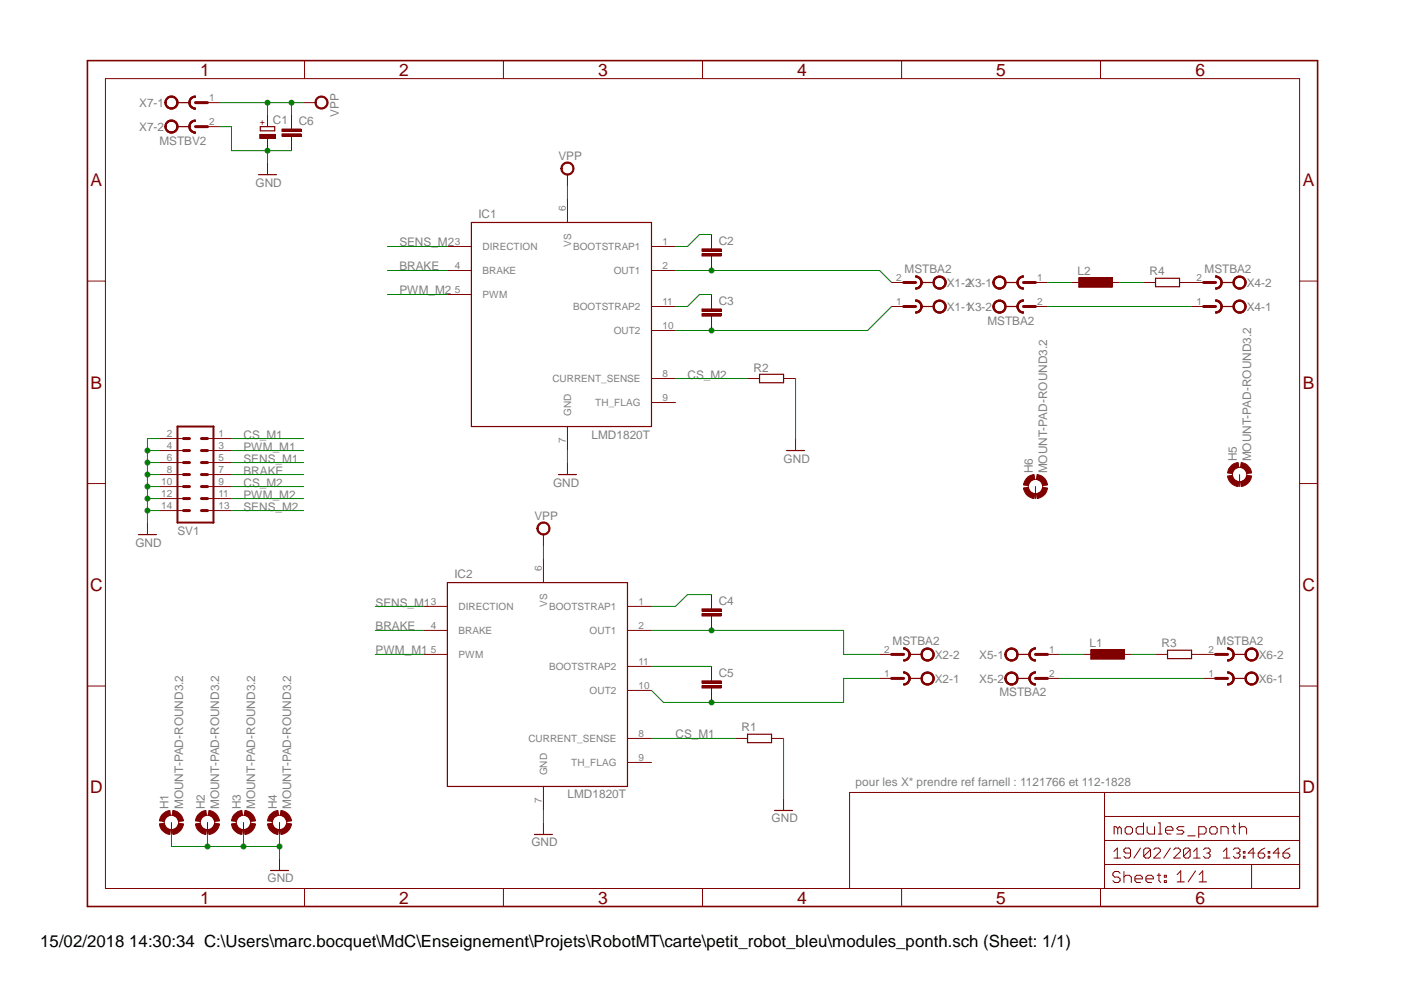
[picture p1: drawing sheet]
<svg xmlns="http://www.w3.org/2000/svg" width="297mm" height="210mm" viewBox="0 0 297 210" stroke-linecap="round" stroke-linejoin="round" font-family="sans-serif">
<defs><g id="words">
<g font-size="3.7" fill="#800000">
<text x="42.3" y="16">1</text>
<text x="84.5" y="16">2</text>
<text x="126.6" y="16">3</text>
<text x="168.7" y="16">4</text>
<text x="210.8" y="16">5</text>
<text x="252.9" y="16">6</text>
<text x="19.2" y="39.4">A</text>
<text x="275.6" y="39.4">A</text>
<text x="19.2" y="82.2">B</text>
<text x="275.6" y="82.2">B</text>
<text x="19.1" y="125.1">C</text>
<text x="275.5" y="125.1">C</text>
<text x="19.1" y="167.9">D</text>
<text x="275.5" y="167.9">D</text>
<text x="42.3" y="191.2">1</text>
<text x="84.5" y="191.2">2</text>
<text x="126.6" y="191.2">3</text>
<text x="168.7" y="191.2">4</text>
<text x="210.8" y="191.2">5</text>
<text x="252.9" y="191.2">6</text>
</g>
<text font-size="3.6" x="8.5" y="200.4">15/02/2018 14:30:34 C:\Users\marc.bocquet\MdC\Enseignement\Projets\RobotMT\carte\petit_robot_bleu\modules_ponth.sch (Sheet: 1/1)</text>
<g font-size="2.5" fill="#808080">
<text x="29.5" y="22.6">X7-1</text>
<text x="29.5" y="27.7">X7-2</text>
<text x="57.7" y="26.3">C1</text>
<text x="63.2" y="26.4">C6</text>
<text x="71.7" y="24.8" transform="rotate(-90 71.7 24.8)">VPP</text>
<text x="33.7" y="30.6">MSTBV2</text>
<text x="118.1" y="33.8">VPP</text>
<text x="54.1" y="39.5">GND</text>
<text x="101.3" y="46.1">IC1</text>
<text x="84.5" y="52.2">SENS_M2</text>
<text x="152.1" y="51.8">C2</text>
<text x="84.5" y="57.2">BRAKE</text>
<text x="191.4" y="57.7">MSTBA2</text>
<text x="228" y="58.3">L2</text>
<text x="243.2" y="58.3">R4</text>
<text x="254.8" y="57.7">MSTBA2</text>
<text x="84.5" y="62.3">PWM_M2</text>
<text x="152.1" y="64.5">C3</text>
<text x="200.3" y="60.7">X1-2X3-1</text>
<text x="200.3" y="65.7">X1-1X3-2</text>
<text x="263.8" y="65.7">X4-1</text>
<text x="263.8" y="60.7">X4-2</text>
<text x="208.9" y="68.7">MSTBA2</text>
<text x="145.5" y="80.1">CS_M2</text>
<text x="159.4" y="78.6">R2</text>
<text x="51.5" y="92.8">CS_M1</text>
<text x="51.5" y="95.3">PWM_M1</text>
<text x="125.1" y="92.8">LMD1820T</text>
<text x="51.5" y="100.4">BRAKE</text>
<text x="51.5" y="97.9">SENS_M1</text>
<text x="165.8" y="97.9">GND</text>
<text x="218.5" y="100.2" transform="rotate(-90 218.5 100.2)">H6</text>
<text x="221.6" y="100.2" transform="rotate(-90 221.6 100.2)">MOUNT-PAD-ROUND3.2</text>
<text x="261.7" y="97.6" transform="rotate(-90 261.7 97.6)">H5</text>
<text x="264.7" y="97.6" transform="rotate(-90 264.7 97.6)">MOUNT-PAD-ROUND3.2</text>
<text x="51.5" y="103">CS_M2</text>
<text x="51.5" y="105.5">PWM_M2</text>
<text x="117" y="103">GND</text>
<text x="37.5" y="113.1">SV1</text>
<text x="51.5" y="108">SENS_M2</text>
<text x="113.1" y="109.9">VPP</text>
<text x="28.7" y="115.7">GND</text>
<text x="96.2" y="122.3">IC2</text>
<text x="79.5" y="128.4">SENS_M1</text>
<text x="152.1" y="128">C4</text>
<text x="79.5" y="133.4">BRAKE</text>
<text x="188.8" y="136.4">MSTBA2</text>
<text x="230.5" y="137">L1</text>
<text x="245.7" y="137">R3</text>
<text x="257.4" y="136.4">MSTBA2</text>
<text x="79.5" y="138.5">PWM_M1</text>
<text x="152.1" y="143.2">C5</text>
<text x="197.8" y="139.4">X2-2</text>
<text x="207.2" y="139.4">X5-1</text>
<text x="266.3" y="139.4">X6-2</text>
<text x="197.8" y="144.4">X2-1</text>
<text x="207.2" y="144.4">X5-2</text>
<text x="211.5" y="147.4">MSTBA2</text>
<text x="266.3" y="144.4">X6-1</text>
<text x="156.9" y="154.8">R1</text>
<text x="142.9" y="156.3">CS_M1</text>
<text x="181" y="166.4">pour les X* prendre ref farnell : 1121766 et 112-1828</text>
<text x="35.7" y="171.2" transform="rotate(-90 35.7 171.2)">H1</text>
<text x="38.7" y="171.2" transform="rotate(-90 38.7 171.2)">MOUNT-PAD-ROUND3.2</text>
<text x="43.3" y="171.2" transform="rotate(-90 43.3 171.2)">H2</text>
<text x="46.4" y="171.2" transform="rotate(-90 46.4 171.2)">MOUNT-PAD-ROUND3.2</text>
<text x="50.9" y="171.2" transform="rotate(-90 50.9 171.2)">H3</text>
<text x="54" y="171.2" transform="rotate(-90 54 171.2)">MOUNT-PAD-ROUND3.2</text>
<text x="58.5" y="171.2" transform="rotate(-90 58.5 171.2)">H4</text>
<text x="61.6" y="171.2" transform="rotate(-90 61.6 171.2)">MOUNT-PAD-ROUND3.2</text>
<text x="120.1" y="169">LMD1820T</text>
<text x="112.4" y="179.1">GND</text>
<text x="163.2" y="174">GND</text>
<text x="56.6" y="186.7">GND</text>
</g>
<g font-size="2.1" fill="#808080">
<text x="44.2" y="21.3">1</text>
<text x="44.2" y="26.4">2</text>
<text x="119.7" y="44.7" transform="rotate(-90 119.7 44.7)">6</text>
<text x="96.2" y="51.8">3</text>
<text x="102.1" y="52.9">DIRECTION</text>
<text x="120.8" y="52.2" transform="rotate(-90 120.8 52.2)">VS</text>
<text x="121.3" y="52.9">BOOTSTRAP1</text>
<text x="140.2" y="51.8">1</text>
<text x="96.2" y="56.9">4</text>
<text x="102.1" y="58">BRAKE</text>
<text x="129.8" y="58">OUT1</text>
<text x="140.2" y="56.9">2</text>
<text x="189.6" y="59.4">2</text>
<text x="219.5" y="59.4">1</text>
<text x="253.1" y="59.4">2</text>
<text x="96.2" y="62">5</text>
<text x="102.1" y="63.1">PWM</text>
<text x="121.3" y="65.6">BOOTSTRAP2</text>
<text x="140.2" y="64.5">11</text>
<text x="189.6" y="64.5">1</text>
<text x="219.5" y="64.5">2</text>
<text x="253.1" y="64.5">1</text>
<text x="129.8" y="70.7">OUT2</text>
<text x="140.2" y="69.6">10</text>
<text x="116.9" y="80.9">CURRENT_SENSE</text>
<text x="140.2" y="79.8">8</text>
<text x="120.8" y="87.9" transform="rotate(-90 120.8 87.9)">GND</text>
<text x="125.9" y="85.9">TH_FLAG</text>
<text x="140.2" y="84.8">9</text>
<text x="35.3" y="92.5">2</text>
<text x="35.3" y="95">4</text>
<text x="46.2" y="92.5">1</text>
<text x="46.2" y="95">3</text>
<text x="119.7" y="93.8" transform="rotate(-90 119.7 93.8)">7</text>
<text x="35.3" y="97.5">6</text>
<text x="35.3" y="100">8</text>
<text x="46.2" y="97.5">5</text>
<text x="46.2" y="100">7</text>
<text x="34.1" y="105.1">12</text>
<text x="34.1" y="107.7">14</text>
<text x="34.1" y="102.6">10</text>
<text x="46.2" y="102.6">9</text>
<text x="46.2" y="105.1">11</text>
<text x="46.2" y="107.7">13</text>
<text x="114.6" y="120.9" transform="rotate(-90 114.6 120.9)">6</text>
<text x="91.1" y="128">3</text>
<text x="97" y="129.1">DIRECTION</text>
<text x="115.7" y="128.4" transform="rotate(-90 115.7 128.4)">VS</text>
<text x="116.2" y="129.1">BOOTSTRAP1</text>
<text x="135.1" y="128">1</text>
<text x="91.1" y="133.1">4</text>
<text x="97" y="134.2">BRAKE</text>
<text x="124.8" y="134.2">OUT1</text>
<text x="135.1" y="133.1">2</text>
<text x="91.1" y="138.1">5</text>
<text x="97" y="139.2">PWM</text>
<text x="116.2" y="141.8">BOOTSTRAP2</text>
<text x="135.1" y="140.7">11</text>
<text x="187.1" y="143.2">1</text>
<text x="187.1" y="138.1">2</text>
<text x="222" y="138.1">1</text>
<text x="222" y="143.2">2</text>
<text x="255.6" y="143.2">1</text>
<text x="255.6" y="138.1">2</text>
<text x="124.8" y="146.9">OUT2</text>
<text x="135.1" y="145.8">10</text>
<text x="135.1" y="155.9">8</text>
<text x="111.8" y="157">CURRENT_SENSE</text>
<text x="135.1" y="161">9</text>
<text x="115.7" y="164.1" transform="rotate(-90 115.7 164.1)">GND</text>
<text x="120.9" y="162.1">TH_FLAG</text>
<text x="114.6" y="169.9" transform="rotate(-90 114.6 169.9)">7</text>
</g>
<text font-size="1.8" fill="#800000" x="56" y="26.4" transform="rotate(-90 56 26.4)">+</text>
</g></defs>
<g fill="none" stroke="#800000" stroke-width=".21">
<path d="M22.3 16.6h252.7v171.4h-252.7zM64.4 12.8v3.8M106.5 12.8v3.8M148.6 12.8v3.8M190.8 12.8v3.8M232.8 12.8v3.8M18.5 59.5h3.8M275 59.5h3.8M120.1 97.9v2.5M168.3 92.8v2.5M18.5 102.3h3.8M31.2 110.6v2.5"/>
<path d="M275 102.3h3.8M18.5 145.2h3.8M275 145.2h3.8M115 174v2.6M165.8 169v2.5M233.7 167.7v20.3M233.7 177.8h41.3M233.7 172.8h41.3M236.5 175.3l-.4-.4h-.4v1.6M236.5 175.3v1.2M236.5 175.3l.4-.4 .3 .4v1.2M238.4 174.9h.8l.4 .4v.8l-.4 .4h-.8l-.4-.4v-.8z"/>
<path d="M241.3 179.5l-1.4 2.1M241.9 174.1v2.4h-1.2l-.3-.4v-.8l.3-.4h1.2M242.7 174.9v1.2l.4 .4h1.2v-1.6M243.4 179.8v1.4l-.4 .4h-.6l-.4-.4M243.4 179.8l-.4-.3h-.6l-.4 .3v1.4M243.4 179.8l-1.4 1.4M244.1 179.8l.3-.3h.7l.4 .3v.4l-1.4 1.4h1.4M245.1 176.5h.7M245.1 174.1h.3v2.4M246.6 175.7h1.6v-.4l-.4-.4h-.8l-.4 .4v.8l.4 .4h.8M247.6 179.5l-1.4 2.1M248.3 179.8l.4-.3h.6l.4 .3v.4l-1.4 1.4h1.4"/>
<path d="M250.5 174.9h-1.2l-.3 .4 .3 .4h.8l.4 .4-.4 .4h-1.1M251.3 176.9h1.6M251.8 179.8v1.4l-.3 .4h-.7l-.4-.4M251.8 179.8l-.3-.3h-.7l-.4 .3v1.4M251.8 179.8l-1.4 1.4M253.6 176.5h1.2l.4-.4v-.8l-.4-.4h-1.2v2.3M254.6 179.8l.4-.3h.7l.3 .3v.4l-.3 .3M256.3 174.9h.8l.4 .4v.8l-.4 .4h-.8l-.4-.4v-.8zM258.3 176.5v-1.6h1.2l.3 .4v1.2M260.6 174.9h.8M260.9 179.8l.4-.3h.7l.3 .3v.4l-.3 .3M261 174.5v1.6l.4 .4"/>
<path d="M262.2 175.3l.4-.4h.8l.3 .4v1.2M262.2 174.1v2.4M267.6 179.5l-.7 .3-.7 .7M272.9 179.5l-.7 .3-.8 .7M275 167.7h-95.3v20.3M59.1 181.7v2.5M64.4 188v3.8M106.5 188v3.8M148.6 188v3.8M190.8 188v3.8M232.8 188v3.8M233.7 182.9h41.3"/>
<path d="M235.7 180.2l.7-.7v2.1M235.7 181.6h1.4M237 184.8l-.4-.4h-.8l-.3 .4v.4l.3 .4h.8l.4 .4v.4l-.4 .3h-.8l-.3-.3M237.8 184.4v2.3M237.8 185.6l.4-.4h.7l.4 .4v1.1M239.2 180.5h-1.1l-.3-.3v-.4l.3-.3h.7l.4 .3v1.4l-.4 .4h-.7l-.3-.4M240.1 186h1.6v-.4l-.4-.4h-.8l-.4 .4v.8l.4 .3h.8M242.4 186h1.6v-.4l-.4-.4h-.7l-.5 .4v.8l.5 .3h.7M244.8 185.2h.8M245.2 184.8v1.6l.4 .3M246.3 185.2h.5v.4h-.5zM246.3 186.4h.5v.3h-.5z"/>
<path d="M249 185.1l.8-.8v2.3M249 186.6h1.6M252.5 181.6h1.4M252.5 180.2l.7-.7v2.1M252.9 184.3l-1.5 2.3M253.7 186.6h1.6M253.7 185.1l.8-.8v2.3M255.3 180.5h.4M255.7 180.5l.3 .3v.4l-.3 .4h-.7l-.4-.4M258.8 181.6h1.4M258.8 180.2l.7-.7v2.1M261.6 180.5h.4"/>
<path d="M262 180.5l.3 .3v.4l-.3 .4h-.7l-.4-.4M263.1 181.2h.3v.4h-.3zM263.1 180.2h.3v.3h-.3zM264.8 182.9v5.1M265.5 180.5h-1.4l1-1v2.1M266.2 180.5h1l.4 .3v.4l-.4 .4h-.7l-.3-.4zM268.3 181.2h.3v.4h-.3zM268.3 180.2h.3v.3h-.3zM270.8 180.5h-1.4l1-1v2.1M271.4 180.5h1.1l.4 .3v.4l-.4 .4h-.7l-.4-.4z"/>
</g>
<path d="M18.5 12.8h260.3v179h-260.3z" fill="none" stroke="#800000" stroke-width=".34"/>
<path d="M55.1 26.8h3v.9h-3zM166.4 95.3h3.8M29.3 113.1h3.8M118.1 100.4h3.9M113.1 176.6h3.8M163.9 171.5h3.8M57.2 184.2h3.8" fill="none" stroke="#800000" stroke-width=".25"/>
<path d="M54.9 28.4h3.3v.9h-3.3z" fill-rule="evenodd" fill="#800000"/>
<path d="M54.9 28.4h3.3v.9h-3.3zM56.6 24.3v2.5M56.6 29.3v2.6M56.6 34.4v2.6" fill="none" stroke="#800000" stroke-width=".21"/>
<path d="M54.7 37h3.8" fill="none" stroke="#800000" stroke-width=".25"/>
<path d="M66.9 20.8a1.4 1.4 0 0 1 2.3 .1 1.4 1.4 0 0 1-.7 2.1 1.4 1.4 0 0 1-1.9-1.3h.3a1.15 1.15 0 0 1 1.6-.9 1.15 1.15 0 0 1 .3 1.9 1.15 1.15 0 0 1-1.9-.6v-.4h-.3z" fill-rule="evenodd" fill="#800000"/>
<path d="M64.2 21.7h2.6M66.9 20.8a1.4 1.4 0 0 1 2.3 .1 1.4 1.4 0 0 1-.7 2.1 1.4 1.4 0 0 1-1.9-1.3h.3a1.15 1.15 0 0 1 1.6-.9 1.15 1.15 0 0 1 .3 1.9 1.15 1.15 0 0 1-1.9-.6v-.4h-.3z" fill="none" stroke="#800000" stroke-width=".21"/>
<path d="M119 34.8a1.4 1.4 0 0 1 2.2 .1 1.4 1.4 0 0 1-.7 2.1 1.4 1.4 0 0 1-1.8-1.3h.2a1.15 1.15 0 0 1 1.6-1.1 1.15 1.15 0 0 1 .4 1.8 1.15 1.15 0 0 1-1.9-.3l-.1-.4h-.2z" fill-rule="evenodd" fill="#800000"/>
<path d="M119 34.8a1.4 1.4 0 0 1 2.2 .1 1.4 1.4 0 0 1-.7 2.1 1.4 1.4 0 0 1-1.8-1.3h.2a1.15 1.15 0 0 1 1.6-1.1 1.15 1.15 0 0 1 .4 1.8 1.15 1.15 0 0 1-1.9-.3l-.1-.4h-.2zM120.1 37v2.5" fill="none" stroke="#800000" stroke-width=".21"/>
<path d="M113.9 110.9a1.4 1.4 0 0 1 2.2 .2 1.4 1.4 0 0 1-.7 2.1 1.4 1.4 0 0 1-1.8-1.4h.2a1.15 1.15 0 0 1 1.6-1.1 1.15 1.15 0 0 1 .4 1.9 1.15 1.15 0 0 1-1.9-.4l-.1-.4h-.2z" fill-rule="evenodd" fill="#800000"/>
<g fill="none" stroke="#800000" stroke-width=".21">
<path d="M94.7 52.2h5M94.7 57.2h5M120.1 42v5.1M137.8 52.2h5.1M137.8 57.2h5.1M94.7 62.3h5M137.8 69.9h5.1M137.8 64.9h5.1M120.1 90.3v5M137.8 80.1h5.1M137.8 85.2h5.1M113.9 110.9a1.4 1.4 0 0 1 2.2 .2 1.4 1.4 0 0 1-.7 2.1 1.4 1.4 0 0 1-1.8-1.4h.2a1.15 1.15 0 0 1 1.6-1.1 1.15 1.15 0 0 1 .4 1.9 1.15 1.15 0 0 1-1.9-.4l-.1-.4h-.2z"/>
<path d="M115 113.1v2.6M115 118.2v5.1M89.6 128.3h5.1M89.6 133.4h5.1M89.6 138.5h5.1M132.8 128.3h5M132.8 133.4h5M132.8 156.3h5M132.8 146.1h5M132.8 141h5M115 166.4v5.1M132.8 161.3h5"/>
</g>
<path d="M99.7 47.1h38.1v43.2h-38.1zM94.7 123.3h38.1v43.1h-38.1z" fill="none" stroke="#800000" stroke-width=".25"/>
<path d="M34.2 172.4a2.35 2.35 0 0 1 1.7-.9l.2 1a1.47 1.47 0 0 0-1.3 1.3l-1.1-.1z" fill-rule="evenodd" fill="#800000"/>
<path d="M34.2 172.4a2.35 2.35 0 0 1 1.7-.9l.2 1a1.47 1.47 0 0 0-1.3 1.3l-1.1-.1z" fill="none" stroke="#800000" stroke-width=".21"/>
<path d="M33.7 174.3l1.1-.1a1.46 1.46 0 0 0 1.3 1.4l-.2 1a2.57 2.57 0 0 1-2.2-2.3z" fill-rule="evenodd" fill="#800000"/>
<path d="M33.7 174.3l1.1-.1a1.46 1.46 0 0 0 1.3 1.4l-.2 1a2.57 2.57 0 0 1-2.2-2.3z" fill="none" stroke="#800000" stroke-width=".21"/>
<path d="M36.4 175.6a1.46 1.46 0 0 0 1.4-1.4l1 .1a2.55 2.55 0 0 1-2.2 2.3z" fill-rule="evenodd" fill="#800000"/>
<path d="M36.4 175.6a1.46 1.46 0 0 0 1.4-1.4l1 .1a2.55 2.55 0 0 1-2.2 2.3z" fill="none" stroke="#800000" stroke-width=".21"/>
<path d="M36.6 171.5a2.56 2.56 0 0 1 2.2 2.2l-1 .1a1.46 1.46 0 0 0-1.4-1.3z" fill-rule="evenodd" fill="#800000"/>
<g fill="none" stroke="#800000" stroke-width=".21">
<path d="M36.3 174v2.6M36.6 171.5a2.56 2.56 0 0 1 2.2 2.2l-1 .1a1.46 1.46 0 0 0-1.4-1.3z"/>
<circle cx="36.3" cy="174" r="1.53"/>
</g>
<path d="M41.9 172.4a2.35 2.35 0 0 1 1.7-.9l.1 1a1.47 1.47 0 0 0-1.3 1.3l-1-.1z" fill-rule="evenodd" fill="#800000"/>
<path d="M41.9 172.4a2.35 2.35 0 0 1 1.7-.9l.1 1a1.47 1.47 0 0 0-1.3 1.3l-1-.1z" fill="none" stroke="#800000" stroke-width=".21"/>
<path d="M41.4 174.3l1-.1a1.46 1.46 0 0 0 1.3 1.4l-.1 1a2.57 2.57 0 0 1-2.2-2.3z" fill-rule="evenodd" fill="#800000"/>
<path d="M41.4 174.3l1-.1a1.46 1.46 0 0 0 1.3 1.4l-.1 1a2.57 2.57 0 0 1-2.2-2.3z" fill="none" stroke="#800000" stroke-width=".21"/>
<path d="M44.1 175.6a1.56 1.56 0 0 0 1.3-1.4l1 .1a2.55 2.55 0 0 1-2.2 2.3z" fill-rule="evenodd" fill="#800000"/>
<path d="M44.1 175.6a1.56 1.56 0 0 0 1.3-1.4l1 .1a2.55 2.55 0 0 1-2.2 2.3z" fill="none" stroke="#800000" stroke-width=".21"/>
<path d="M44.2 171.5a2.56 2.56 0 0 1 2.2 2.2l-1 .1a1.57 1.57 0 0 0-1.3-1.3z" fill-rule="evenodd" fill="#800000"/>
<g fill="none" stroke="#800000" stroke-width=".21">
<path d="M43.9 174v2.6M44.2 171.5a2.56 2.56 0 0 1 2.2 2.2l-1 .1a1.57 1.57 0 0 0-1.3-1.3z"/>
<circle cx="43.9" cy="174" r="1.53"/>
</g>
<path d="M49.5 172.4a2.35 2.35 0 0 1 1.7-.9l.1 1a1.47 1.47 0 0 0-1.3 1.3l-1-.1z" fill-rule="evenodd" fill="#800000"/>
<path d="M49.5 172.4a2.35 2.35 0 0 1 1.7-.9l.1 1a1.47 1.47 0 0 0-1.3 1.3l-1-.1z" fill="none" stroke="#800000" stroke-width=".21"/>
<path d="M49 174.3l1-.1a1.46 1.46 0 0 0 1.3 1.4l-.1 1a2.57 2.57 0 0 1-2.2-2.3z" fill-rule="evenodd" fill="#800000"/>
<path d="M49 174.3l1-.1a1.46 1.46 0 0 0 1.3 1.4l-.1 1a2.57 2.57 0 0 1-2.2-2.3z" fill="none" stroke="#800000" stroke-width=".21"/>
<path d="M51.7 175.6a1.56 1.56 0 0 0 1.3-1.4l1.1 .1a2.55 2.55 0 0 1-2.3 2.3z" fill-rule="evenodd" fill="#800000"/>
<path d="M51.7 175.6a1.56 1.56 0 0 0 1.3-1.4l1.1 .1a2.55 2.55 0 0 1-2.3 2.3z" fill="none" stroke="#800000" stroke-width=".21"/>
<path d="M51.8 171.5a2.56 2.56 0 0 1 2.3 2.2l-1.1 .1a1.57 1.57 0 0 0-1.3-1.3z" fill-rule="evenodd" fill="#800000"/>
<g fill="none" stroke="#800000" stroke-width=".21">
<path d="M51.5 174v2.6M51.8 171.5a2.56 2.56 0 0 1 2.3 2.2l-1.1 .1a1.57 1.57 0 0 0-1.3-1.3z"/>
<circle cx="51.5" cy="174" r="1.53"/>
</g>
<path d="M57.1 172.4a2.35 2.35 0 0 1 1.7-.9l.1 1a1.47 1.47 0 0 0-1.3 1.3l-1-.1z" fill-rule="evenodd" fill="#800000"/>
<path d="M57.1 172.4a2.35 2.35 0 0 1 1.7-.9l.1 1a1.47 1.47 0 0 0-1.3 1.3l-1-.1z" fill="none" stroke="#800000" stroke-width=".21"/>
<path d="M56.6 174.3l1-.1a1.46 1.46 0 0 0 1.3 1.4l-.1 1a2.57 2.57 0 0 1-2.2-2.3z" fill-rule="evenodd" fill="#800000"/>
<path d="M56.6 174.3l1-.1a1.46 1.46 0 0 0 1.3 1.4l-.1 1a2.57 2.57 0 0 1-2.2-2.3z" fill="none" stroke="#800000" stroke-width=".21"/>
<path d="M59.3 175.6a1.56 1.56 0 0 0 1.4-1.4l1 .1a2.55 2.55 0 0 1-2.3 2.3z" fill-rule="evenodd" fill="#800000"/>
<path d="M59.3 175.6a1.56 1.56 0 0 0 1.4-1.4l1 .1a2.55 2.55 0 0 1-2.3 2.3z" fill="none" stroke="#800000" stroke-width=".21"/>
<path d="M59.4 171.5a2.56 2.56 0 0 1 2.3 2.2l-1 .1a1.57 1.57 0 0 0-1.4-1.3z" fill-rule="evenodd" fill="#800000"/>
<g fill="none" stroke="#800000" stroke-width=".21">
<path d="M241.9 59.8h2.6M249.6 59.8h2.5M158.2 80.1h2.5M165.8 80.1h2.5M244.5 138.5h2.5M252.1 138.5h2.5M155.6 156.3h2.6M163.2 156.3h2.6M59.1 174v2.6M59.4 171.5a2.56 2.56 0 0 1 2.3 2.2l-1 .1a1.57 1.57 0 0 0-1.4-1.3z"/>
<circle cx="59.1" cy="174" r="1.53"/>
</g>
<path d="M244.5 58.9h5.1v1.8h-5.1zM160.7 79.2h5.1v1.8h-5.1zM247 137.6h5.1v1.8h-5.1zM158.2 155.4h5v1.7h-5z" fill="none" stroke="#800000" stroke-width=".25"/>
<path d="M230.8 137.5h7.1v2h-7.1z" fill-rule="evenodd" fill="#800000"/>
<path d="M229.2 138.5h2.6M230.8 137.5h7.1v2h-7.1zM236.9 138.5h2.5" fill="none" stroke="#800000" stroke-width=".21"/>
<path d="M228.2 58.8h7.1v2h-7.1z" fill-rule="evenodd" fill="#800000"/>
<path d="M150.5 52.2v.5M150.5 54.2v.5M226.7 59.8h2.5M228.2 58.8h7.1v2h-7.1zM234.3 59.8h2.6" fill="none" stroke="#800000" stroke-width=".21"/>
<path d="M148.5 53.7h4.1v.5h-4.1z" fill-rule="evenodd" fill="#800000"/>
<path d="M148.5 53.7h4.1v.5h-4.1z" fill="none" stroke="#800000" stroke-width=".21"/>
<path d="M148.5 52.7h4.1v.5h-4.1z" fill-rule="evenodd" fill="#800000"/>
<path d="M148.5 52.7h4.1v.5h-4.1zM150.5 49.6v2.6M150.5 54.7v2.5M150.5 64.9v.5M150.5 66.9v.5" fill="none" stroke="#800000" stroke-width=".21"/>
<path d="M148.5 66.4h4.1v.5h-4.1z" fill-rule="evenodd" fill="#800000"/>
<path d="M148.5 66.4h4.1v.5h-4.1z" fill="none" stroke="#800000" stroke-width=".21"/>
<path d="M148.5 65.4h4.1v.5h-4.1z" fill-rule="evenodd" fill="#800000"/>
<path d="M148.5 65.4h4.1v.5h-4.1zM150.5 62.3v2.6M150.5 67.4v2.5M150.5 128.3v.5M150.5 130.3v.6" fill="none" stroke="#800000" stroke-width=".21"/>
<path d="M148.5 129.8h4.1v.5h-4.1z" fill-rule="evenodd" fill="#800000"/>
<path d="M148.5 129.8h4.1v.5h-4.1z" fill="none" stroke="#800000" stroke-width=".21"/>
<path d="M148.5 128.8h4.1v.5h-4.1z" fill-rule="evenodd" fill="#800000"/>
<path d="M148.5 128.8h4.1v.5h-4.1zM150.5 125.8v2.5M150.5 130.9v2.5M150.5 143.6v.5M150.5 145.6v.5" fill="none" stroke="#800000" stroke-width=".21"/>
<path d="M148.5 145.1h4.1v.5h-4.1z" fill-rule="evenodd" fill="#800000"/>
<path d="M148.5 145.1h4.1v.5h-4.1z" fill="none" stroke="#800000" stroke-width=".21"/>
<path d="M148.5 144.1h4.1v.5h-4.1z" fill-rule="evenodd" fill="#800000"/>
<path d="M61.7 26.8v.5M61.7 28.8v.5M148.5 144.1h4.1v.5h-4.1zM150.5 141v2.6M150.5 146.1v2.5" fill="none" stroke="#800000" stroke-width=".21"/>
<path d="M59.6 28.3h4.1v.5h-4.1z" fill-rule="evenodd" fill="#800000"/>
<path d="M59.6 28.3h4.1v.5h-4.1z" fill="none" stroke="#800000" stroke-width=".21"/>
<path d="M59.6 27.3h4.1v.5h-4.1z" fill-rule="evenodd" fill="#800000"/>
<path d="M59.6 27.3h4.1v.5h-4.1zM61.7 24.3v2.5M61.7 29.3v2.6" fill="none" stroke="#800000" stroke-width=".21"/>
<path d="M260.6 98.4l.5-.3 .9-.2 .1 1a1.46 1.46 0 0 0-1.4 1.3l-1-.1a2.35 2.35 0 0 1 .9-1.7z" fill-rule="evenodd" fill="#800000"/>
<path d="M260.6 98.4l.5-.3 .9-.2 .1 1a1.46 1.46 0 0 0-1.4 1.3l-1-.1a2.35 2.35 0 0 1 .9-1.7z" fill="none" stroke="#800000" stroke-width=".21"/>
<path d="M259.7 100.7l1-.1a1.46 1.46 0 0 0 1.4 1.3l-.1 1.1a2.55 2.55 0 0 1-2.3-2.3z" fill-rule="evenodd" fill="#800000"/>
<path d="M259.7 100.7l1-.1a1.46 1.46 0 0 0 1.4 1.3l-.1 1.1a2.55 2.55 0 0 1-2.3-2.3z" fill="none" stroke="#800000" stroke-width=".21"/>
<path d="M263.8 100.6l1 .1a2.56 2.56 0 0 1-2.2 2.3l-.1-1.1a1.46 1.46 0 0 0 1.3-1.3z" fill-rule="evenodd" fill="#800000"/>
<path d="M263.8 100.6l1 .1a2.56 2.56 0 0 1-2.2 2.3l-.1-1.1a1.46 1.46 0 0 0 1.3-1.3z" fill="none" stroke="#800000" stroke-width=".21"/>
<path d="M262.6 97.9a2.45 2.45 0 0 1 2.2 2.2l-1 .1a1.47 1.47 0 0 0-1.3-1.3z" fill-rule="evenodd" fill="#800000"/>
<g fill="none" stroke="#800000" stroke-width=".21">
<path d="M262.6 97.9a2.45 2.45 0 0 1 2.2 2.2l-1 .1a1.47 1.47 0 0 0-1.3-1.3zM262.3 100.4v2.6"/>
<circle cx="262.3" cy="100.4" r="1.53"/>
</g>
<path d="M217.5 100.9l1.3-.5 .1 1a1.57 1.57 0 0 0-1.4 1.3l-1-.1a2.86 2.86 0 0 1 1-1.7z" fill-rule="evenodd" fill="#800000"/>
<path d="M217.5 100.9l1.3-.5 .1 1a1.57 1.57 0 0 0-1.4 1.3l-1-.1a2.86 2.86 0 0 1 1-1.7z" fill="none" stroke="#800000" stroke-width=".21"/>
<path d="M216.5 103.3l1-.2a1.56 1.56 0 0 0 1.4 1.4l-.1 1a2.55 2.55 0 0 1-2.3-2.2z" fill-rule="evenodd" fill="#800000"/>
<path d="M216.5 103.3l1-.2a1.56 1.56 0 0 0 1.4 1.4l-.1 1a2.55 2.55 0 0 1-2.3-2.2z" fill="none" stroke="#800000" stroke-width=".21"/>
<path d="M220.6 103.1l1 .2a2.44 2.44 0 0 1-2.2 2.2l-.1-1a1.46 1.46 0 0 0 1.3-1.4z" fill-rule="evenodd" fill="#800000"/>
<path d="M220.6 103.1l1 .2a2.44 2.44 0 0 1-2.2 2.2l-.1-1a1.46 1.46 0 0 0 1.3-1.4z" fill="none" stroke="#800000" stroke-width=".21"/>
<path d="M219.4 100.4a2.45 2.45 0 0 1 2.2 2.2l-1 .1a1.47 1.47 0 0 0-1.3-1.3z" fill-rule="evenodd" fill="#800000"/>
<g fill="none" stroke="#800000" stroke-width=".21">
<path d="M33.7 92.8h5.1M33.7 95.3h5.1M33.7 97.9h5.1M43.9 92.8h5.1M43.9 95.3h5.1M43.9 97.9h5.1M33.7 105.5h5.1M33.7 100.4h5.1M33.7 103h5.1M33.7 108h5.1M43.9 105.5h5.1M43.9 100.4h5.1"/>
<path d="M43.9 103h5.1M43.9 108h5.1M219.1 103v2.5M219.4 100.4a2.45 2.45 0 0 1 2.2 2.2l-1 .1a1.47 1.47 0 0 0-1.3-1.3z"/>
<circle cx="219.1" cy="103" r="1.53"/>
</g>
<path d="M37.5 90.3h7.7v20.3h-7.7z" fill="none" stroke="#800000" stroke-width=".42"/>
<g fill="none" stroke="#800000" stroke-width=".63">
<path d="M38.8 97.9h1.3M38.8 95.3h1.3M38.8 92.8h1.3M42.6 97.9h1.3M42.6 95.3h1.3M42.6 92.8h1.3M38.8 103h1.3M38.8 100.4h1.3M38.8 105.5h1.3M38.8 108h1.3M42.6 103h1.3M42.6 100.4h1.3"/>
<path d="M42.6 105.5h1.3M42.6 108h1.3"/>
</g>
<path d="M193.7 63.5a1.45 1.45 0 0 1 1.4 1.4h-.2a1.21 1.21 0 0 0-1.2-1.2z" fill-rule="evenodd" fill="#800000"/>
<path d="M193.7 63.5a1.45 1.45 0 0 1 1.4 1.4h-.2a1.21 1.21 0 0 0-1.2-1.2z" fill="none" stroke="#800000" stroke-width=".21"/>
<path d="M193.7 66a1.19 1.19 0 0 0 1.2-1.1h.2a1.37 1.37 0 0 1-1.4 1.4z" fill-rule="evenodd" fill="#800000"/>
<path d="M193.7 66a1.19 1.19 0 0 0 1.2-1.1h.2a1.37 1.37 0 0 1-1.4 1.4z" fill="none" stroke="#800000" stroke-width=".21"/>
<path d="M195 64.9h2.5" fill="none" stroke="#800000" stroke-width=".25"/>
<path d="M193.7 63.5a1.4 1.4 0 0 1 1.4 1.4 1.4 1.4 0 0 1-1.4 1.4v-.3a1.14 1.14 0 0 0 1.1-1.1 1.14 1.14 0 0 0-1.1-1.2z" fill-rule="evenodd" fill="#800000"/>
<path d="M193.7 63.5a1.4 1.4 0 0 1 1.4 1.4 1.4 1.4 0 0 1-1.4 1.4v-.3a1.14 1.14 0 0 0 1.1-1.1 1.14 1.14 0 0 0-1.1-1.2z" fill="none" stroke="#800000" stroke-width=".21"/>
<path d="M191.2 64.9h2.5" fill="none" stroke="#800000" stroke-width=".63"/>
<path d="M197.7 64a1.41 1.41 0 0 1 2.3 0 1.41 1.41 0 0 1-.8 2.2 1.41 1.41 0 0 1-1.8-1.3h.3a1.15 1.15 0 0 1 1.6-1 1.15 1.15 0 0 1 .2 1.9 1.15 1.15 0 0 1-1.8-.6v-.3h-.3z" fill-rule="evenodd" fill="#800000"/>
<path d="M197.7 64a1.41 1.41 0 0 1 2.3 0 1.41 1.41 0 0 1-.8 2.2 1.41 1.41 0 0 1-1.8-1.3h.3a1.15 1.15 0 0 1 1.6-1 1.15 1.15 0 0 1 .2 1.9 1.15 1.15 0 0 1-1.8-.6v-.3h-.3z" fill="none" stroke="#800000" stroke-width=".21"/>
<path d="M197.7 64a1.41 1.41 0 0 1 2.3 0 1.41 1.41 0 0 1-.8 2.2 1.41 1.41 0 0 1-1.8-1.3h.3a1.15 1.15 0 0 1 1.6-1 1.15 1.15 0 0 1 .2 1.9 1.15 1.15 0 0 1-1.8-.6v-.3h-.3z" fill-rule="evenodd" fill="#800000"/>
<path d="M188.6 64.9h2.6M197.7 64a1.41 1.41 0 0 1 2.3 0 1.41 1.41 0 0 1-.8 2.2 1.41 1.41 0 0 1-1.8-1.3h.3a1.15 1.15 0 0 1 1.6-1 1.15 1.15 0 0 1 .2 1.9 1.15 1.15 0 0 1-1.8-.6v-.3h-.3z" fill="none" stroke="#800000" stroke-width=".21"/>
<path d="M193.7 58.4a1.45 1.45 0 0 1 1.4 1.4h-.2a1.21 1.21 0 0 0-1.2-1.2z" fill-rule="evenodd" fill="#800000"/>
<path d="M193.7 58.4a1.45 1.45 0 0 1 1.4 1.4h-.2a1.21 1.21 0 0 0-1.2-1.2z" fill="none" stroke="#800000" stroke-width=".21"/>
<path d="M194.9 59.8h.2a1.37 1.37 0 0 1-1.4 1.4v-.3a1.19 1.19 0 0 0 1.2-1.1z" fill-rule="evenodd" fill="#800000"/>
<path d="M194.9 59.8h.2a1.37 1.37 0 0 1-1.4 1.4v-.3a1.19 1.19 0 0 0 1.2-1.1z" fill="none" stroke="#800000" stroke-width=".21"/>
<path d="M195 59.8h2.5" fill="none" stroke="#800000" stroke-width=".25"/>
<path d="M193.7 58.4a1.4 1.4 0 0 1 1.4 1.4 1.4 1.4 0 0 1-1.4 1.4v-.3a1.14 1.14 0 0 0 1.1-1.1 1.14 1.14 0 0 0-1.1-1.2z" fill-rule="evenodd" fill="#800000"/>
<path d="M193.7 58.4a1.4 1.4 0 0 1 1.4 1.4 1.4 1.4 0 0 1-1.4 1.4v-.3a1.14 1.14 0 0 0 1.1-1.1 1.14 1.14 0 0 0-1.1-1.2z" fill="none" stroke="#800000" stroke-width=".21"/>
<path d="M191.2 59.8h2.5" fill="none" stroke="#800000" stroke-width=".63"/>
<path d="M197.7 58.9a1.41 1.41 0 0 1 2.3 0 1.41 1.41 0 0 1-.8 2.2 1.41 1.41 0 0 1-1.8-1.3h.3a1.15 1.15 0 0 1 1.6-.9 1.15 1.15 0 0 1 .2 1.9 1.15 1.15 0 0 1-1.8-.6v-.4h-.3z" fill-rule="evenodd" fill="#800000"/>
<path d="M197.7 58.9a1.41 1.41 0 0 1 2.3 0 1.41 1.41 0 0 1-.8 2.2 1.41 1.41 0 0 1-1.8-1.3h.3a1.15 1.15 0 0 1 1.6-.9 1.15 1.15 0 0 1 .2 1.9 1.15 1.15 0 0 1-1.8-.6v-.4h-.3z" fill="none" stroke="#800000" stroke-width=".21"/>
<path d="M197.7 58.9a1.41 1.41 0 0 1 2.3 0 1.41 1.41 0 0 1-.8 2.2 1.41 1.41 0 0 1-1.8-1.3h.3a1.15 1.15 0 0 1 1.6-.9 1.15 1.15 0 0 1 .2 1.9 1.15 1.15 0 0 1-1.8-.6v-.4h-.3z" fill-rule="evenodd" fill="#800000"/>
<path d="M188.6 59.8h2.6M197.7 58.9a1.41 1.41 0 0 1 2.3 0 1.41 1.41 0 0 1-.8 2.2 1.41 1.41 0 0 1-1.8-1.3h.3a1.15 1.15 0 0 1 1.6-.9 1.15 1.15 0 0 1 .2 1.9 1.15 1.15 0 0 1-1.8-.6v-.4h-.3z" fill="none" stroke="#800000" stroke-width=".21"/>
<path d="M191.2 142.2a1.45 1.45 0 0 1 1.4 1.4h-.3a1.21 1.21 0 0 0-1.1-1.2z" fill-rule="evenodd" fill="#800000"/>
<path d="M191.2 142.2a1.45 1.45 0 0 1 1.4 1.4h-.3a1.21 1.21 0 0 0-1.1-1.2z" fill="none" stroke="#800000" stroke-width=".21"/>
<path d="M191.2 144.7a1.19 1.19 0 0 0 1.1-1.1h.3a1.37 1.37 0 0 1-1.4 1.3z" fill-rule="evenodd" fill="#800000"/>
<path d="M191.2 144.7a1.19 1.19 0 0 0 1.1-1.1h.3a1.37 1.37 0 0 1-1.4 1.3z" fill="none" stroke="#800000" stroke-width=".21"/>
<path d="M192.4 143.6h2.6" fill="none" stroke="#800000" stroke-width=".25"/>
<path d="M191.2 142.2a1.4 1.4 0 0 1 1.4 1.4 1.4 1.4 0 0 1-1.4 1.3v-.2a1.14 1.14 0 0 0 1.1-1.1 1.14 1.14 0 0 0-1.1-1.2z" fill-rule="evenodd" fill="#800000"/>
<path d="M191.2 142.2a1.4 1.4 0 0 1 1.4 1.4 1.4 1.4 0 0 1-1.4 1.3v-.2a1.14 1.14 0 0 0 1.1-1.1 1.14 1.14 0 0 0-1.1-1.2z" fill="none" stroke="#800000" stroke-width=".21"/>
<path d="M188.6 143.6h2.6" fill="none" stroke="#800000" stroke-width=".63"/>
<path d="M195.2 142.7a1.41 1.41 0 0 1 2.2 0 1.41 1.41 0 0 1-.7 2.2 1.41 1.41 0 0 1-1.8-1.3h.2a1.15 1.15 0 0 1 1.7-1 1.15 1.15 0 0 1 .2 1.9 1.15 1.15 0 0 1-1.8-.5l-.1-.4h-.2z" fill-rule="evenodd" fill="#800000"/>
<path d="M195.2 142.7a1.41 1.41 0 0 1 2.2 0 1.41 1.41 0 0 1-.7 2.2 1.41 1.41 0 0 1-1.8-1.3h.2a1.15 1.15 0 0 1 1.7-1 1.15 1.15 0 0 1 .2 1.9 1.15 1.15 0 0 1-1.8-.5l-.1-.4h-.2z" fill="none" stroke="#800000" stroke-width=".21"/>
<path d="M195.2 142.7a1.41 1.41 0 0 1 2.2 0 1.41 1.41 0 0 1-.7 2.2 1.41 1.41 0 0 1-1.8-1.3h.2a1.15 1.15 0 0 1 1.7-1 1.15 1.15 0 0 1 .2 1.9 1.15 1.15 0 0 1-1.8-.5l-.1-.4h-.2z" fill-rule="evenodd" fill="#800000"/>
<path d="M186.1 143.6h2.5M195.2 142.7a1.41 1.41 0 0 1 2.2 0 1.41 1.41 0 0 1-.7 2.2 1.41 1.41 0 0 1-1.8-1.3h.2a1.15 1.15 0 0 1 1.7-1 1.15 1.15 0 0 1 .2 1.9 1.15 1.15 0 0 1-1.8-.5l-.1-.4h-.2z" fill="none" stroke="#800000" stroke-width=".21"/>
<path d="M191.2 137.1a1.45 1.45 0 0 1 1.4 1.4h-.3a1.3 1.3 0 0 0-1.1-1.2z" fill-rule="evenodd" fill="#800000"/>
<path d="M191.2 137.1a1.45 1.45 0 0 1 1.4 1.4h-.3a1.3 1.3 0 0 0-1.1-1.2z" fill="none" stroke="#800000" stroke-width=".21"/>
<path d="M191.2 139.6a1.19 1.19 0 0 0 1.1-1.1h.3a1.37 1.37 0 0 1-1.4 1.4z" fill-rule="evenodd" fill="#800000"/>
<path d="M191.2 139.6a1.19 1.19 0 0 0 1.1-1.1h.3a1.37 1.37 0 0 1-1.4 1.4z" fill="none" stroke="#800000" stroke-width=".21"/>
<path d="M192.4 138.5h2.6" fill="none" stroke="#800000" stroke-width=".25"/>
<path d="M191.2 137.1a1.4 1.4 0 0 1 1.4 1.4 1.4 1.4 0 0 1-1.4 1.4v-.3a1.14 1.14 0 0 0 1.1-1.1 1.14 1.14 0 0 0-1.1-1.2z" fill-rule="evenodd" fill="#800000"/>
<path d="M191.2 137.1a1.4 1.4 0 0 1 1.4 1.4 1.4 1.4 0 0 1-1.4 1.4v-.3a1.14 1.14 0 0 0 1.1-1.1 1.14 1.14 0 0 0-1.1-1.2z" fill="none" stroke="#800000" stroke-width=".21"/>
<path d="M188.6 138.5h2.6" fill="none" stroke="#800000" stroke-width=".63"/>
<path d="M195.2 137.6a1.41 1.41 0 0 1 2.2 0 1.41 1.41 0 0 1-.7 2.2 1.41 1.41 0 0 1-1.8-1.3h.2a1.15 1.15 0 0 1 1.7-1 1.15 1.15 0 0 1 .2 2 1.15 1.15 0 0 1-1.8-.6l-.1-.4h-.2z" fill-rule="evenodd" fill="#800000"/>
<path d="M195.2 137.6a1.41 1.41 0 0 1 2.2 0 1.41 1.41 0 0 1-.7 2.2 1.41 1.41 0 0 1-1.8-1.3h.2a1.15 1.15 0 0 1 1.7-1 1.15 1.15 0 0 1 .2 2 1.15 1.15 0 0 1-1.8-.6l-.1-.4h-.2z" fill="none" stroke="#800000" stroke-width=".21"/>
<path d="M195.2 137.6a1.41 1.41 0 0 1 2.2 0 1.41 1.41 0 0 1-.7 2.2 1.41 1.41 0 0 1-1.8-1.3h.2a1.15 1.15 0 0 1 1.7-1 1.15 1.15 0 0 1 .2 2 1.15 1.15 0 0 1-1.8-.6l-.1-.4h-.2z" fill-rule="evenodd" fill="#800000"/>
<path d="M186.1 138.5h2.5M195.2 137.6a1.41 1.41 0 0 1 2.2 0 1.41 1.41 0 0 1-.7 2.2 1.41 1.41 0 0 1-1.8-1.3h.2a1.15 1.15 0 0 1 1.7-1 1.15 1.15 0 0 1 .2 2 1.15 1.15 0 0 1-1.8-.6l-.1-.4h-.2z" fill="none" stroke="#800000" stroke-width=".21"/>
<path d="M215.1 59.8h.3a1.21 1.21 0 0 0 1.1 1.1v.3a1.37 1.37 0 0 1-1.4-1.4z" fill-rule="evenodd" fill="#800000"/>
<path d="M215.1 59.8h.3a1.21 1.21 0 0 0 1.1 1.1v.3a1.37 1.37 0 0 1-1.4-1.4z" fill="none" stroke="#800000" stroke-width=".21"/>
<path d="M215.6 58.8l.7-.4h.2v.2a1.19 1.19 0 0 0-1.1 1.2h-.3v-.2z" fill-rule="evenodd" fill="#800000"/>
<path d="M215.6 58.8l.7-.4h.2v.2a1.19 1.19 0 0 0-1.1 1.2h-.3v-.2z" fill="none" stroke="#800000" stroke-width=".21"/>
<path d="M212.7 59.8h2.6" fill="none" stroke="#800000" stroke-width=".25"/>
<path d="M215.6 58.8l.7-.4h.2v.2a1.14 1.14 0 0 0-1.1 1.2 1.14 1.14 0 0 0 1.1 1.1v.3a1.39 1.39 0 0 1-1.2-.9 1.39 1.39 0 0 1 .3-1.5z" fill-rule="evenodd" fill="#800000"/>
<path d="M215.6 58.8l.7-.4h.2v.2a1.14 1.14 0 0 0-1.1 1.2 1.14 1.14 0 0 0 1.1 1.1v.3a1.39 1.39 0 0 1-1.2-.9 1.39 1.39 0 0 1 .3-1.5z" fill="none" stroke="#800000" stroke-width=".21"/>
<path d="M216.5 59.8h2.6" fill="none" stroke="#800000" stroke-width=".63"/>
<path d="M210.4 58.9a1.4 1.4 0 0 1 2.2 .1 1.4 1.4 0 0 1-.8 2.1 1.4 1.4 0 0 1-1.7-1.3h.2a1.15 1.15 0 0 1 1.6-1.1 1.15 1.15 0 0 1 .4 1.9 1.15 1.15 0 0 1-1.9-.4l-.1-.4h-.2z" fill-rule="evenodd" fill="#800000"/>
<path d="M210.4 58.9a1.4 1.4 0 0 1 2.2 .1 1.4 1.4 0 0 1-.8 2.1 1.4 1.4 0 0 1-1.7-1.3h.2a1.15 1.15 0 0 1 1.6-1.1 1.15 1.15 0 0 1 .4 1.9 1.15 1.15 0 0 1-1.9-.4l-.1-.4h-.2z" fill="none" stroke="#800000" stroke-width=".21"/>
<path d="M210.4 58.9a1.4 1.4 0 0 1 2.2 .1 1.4 1.4 0 0 1-.8 2.1 1.4 1.4 0 0 1-1.7-1.3h.2a1.15 1.15 0 0 1 1.6-1.1 1.15 1.15 0 0 1 .4 1.9 1.15 1.15 0 0 1-1.9-.4l-.1-.4h-.2z" fill-rule="evenodd" fill="#800000"/>
<path d="M210.4 58.9a1.4 1.4 0 0 1 2.2 .1 1.4 1.4 0 0 1-.8 2.1 1.4 1.4 0 0 1-1.7-1.3h.2a1.15 1.15 0 0 1 1.6-1.1 1.15 1.15 0 0 1 .4 1.9 1.15 1.15 0 0 1-1.9-.4l-.1-.4h-.2zM219.1 59.8h2.5" fill="none" stroke="#800000" stroke-width=".21"/>
<path d="M215.1 64.9h.3a1.21 1.21 0 0 0 1.1 1.1v.3a1.37 1.37 0 0 1-1.4-1.4z" fill-rule="evenodd" fill="#800000"/>
<path d="M215.1 64.9h.3a1.21 1.21 0 0 0 1.1 1.1v.3a1.37 1.37 0 0 1-1.4-1.4z" fill="none" stroke="#800000" stroke-width=".21"/>
<path d="M215.6 63.9l.7-.4h.2v.2a1.19 1.19 0 0 0-1.1 1.2h-.3v-.3z" fill-rule="evenodd" fill="#800000"/>
<path d="M215.6 63.9l.7-.4h.2v.2a1.19 1.19 0 0 0-1.1 1.2h-.3v-.3z" fill="none" stroke="#800000" stroke-width=".21"/>
<path d="M212.7 64.9h2.6" fill="none" stroke="#800000" stroke-width=".25"/>
<path d="M215.6 63.9l.7-.4h.2v.2a1.14 1.14 0 0 0-1.1 1.2 1.14 1.14 0 0 0 1.1 1.1v.3a1.39 1.39 0 0 1-1.2-.9 1.39 1.39 0 0 1 .3-1.5z" fill-rule="evenodd" fill="#800000"/>
<path d="M215.6 63.9l.7-.4h.2v.2a1.14 1.14 0 0 0-1.1 1.2 1.14 1.14 0 0 0 1.1 1.1v.3a1.39 1.39 0 0 1-1.2-.9 1.39 1.39 0 0 1 .3-1.5z" fill="none" stroke="#800000" stroke-width=".21"/>
<path d="M216.5 64.9h2.6" fill="none" stroke="#800000" stroke-width=".63"/>
<path d="M210.4 64a1.4 1.4 0 0 1 2.2 .1 1.4 1.4 0 0 1-.8 2.1 1.4 1.4 0 0 1-1.7-1.3h.2a1.15 1.15 0 0 1 1.6-1.2 1.15 1.15 0 0 1 .4 1.9 1.15 1.15 0 0 1-1.9-.4l-.1-.3h-.2z" fill-rule="evenodd" fill="#800000"/>
<path d="M210.4 64a1.4 1.4 0 0 1 2.2 .1 1.4 1.4 0 0 1-.8 2.1 1.4 1.4 0 0 1-1.7-1.3h.2a1.15 1.15 0 0 1 1.6-1.2 1.15 1.15 0 0 1 .4 1.9 1.15 1.15 0 0 1-1.9-.4l-.1-.3h-.2z" fill="none" stroke="#800000" stroke-width=".21"/>
<path d="M210.4 64a1.4 1.4 0 0 1 2.2 .1 1.4 1.4 0 0 1-.8 2.1 1.4 1.4 0 0 1-1.7-1.3h.2a1.15 1.15 0 0 1 1.6-1.2 1.15 1.15 0 0 1 .4 1.9 1.15 1.15 0 0 1-1.9-.4l-.1-.3h-.2z" fill-rule="evenodd" fill="#800000"/>
<path d="M210.4 64a1.4 1.4 0 0 1 2.2 .1 1.4 1.4 0 0 1-.8 2.1 1.4 1.4 0 0 1-1.7-1.3h.2a1.15 1.15 0 0 1 1.6-1.2 1.15 1.15 0 0 1 .4 1.9 1.15 1.15 0 0 1-1.9-.4l-.1-.3h-.2zM219.1 64.9h2.5" fill="none" stroke="#800000" stroke-width=".21"/>
<path d="M257.2 63.5a1.37 1.37 0 0 1 1.4 1.4h-.3a1.12 1.12 0 0 0-1.1-1.2z" fill-rule="evenodd" fill="#800000"/>
<path d="M257.2 63.5a1.37 1.37 0 0 1 1.4 1.4h-.3a1.12 1.12 0 0 0-1.1-1.2z" fill="none" stroke="#800000" stroke-width=".21"/>
<path d="M257.2 66a1.12 1.12 0 0 0 1.1-1.1h.3a1.31 1.31 0 0 1-1.4 1.4z" fill-rule="evenodd" fill="#800000"/>
<path d="M257.2 66a1.12 1.12 0 0 0 1.1-1.1h.3a1.31 1.31 0 0 1-1.4 1.4z" fill="none" stroke="#800000" stroke-width=".21"/>
<path d="M258.4 64.9h2.6" fill="none" stroke="#800000" stroke-width=".25"/>
<path d="M257.2 63.5a1.4 1.4 0 0 1 1.4 1.4 1.4 1.4 0 0 1-1.4 1.4v-.3a1.14 1.14 0 0 0 1.1-1.1 1.14 1.14 0 0 0-1.1-1.2z" fill-rule="evenodd" fill="#800000"/>
<path d="M257.2 63.5a1.4 1.4 0 0 1 1.4 1.4 1.4 1.4 0 0 1-1.4 1.4v-.3a1.14 1.14 0 0 0 1.1-1.1 1.14 1.14 0 0 0-1.1-1.2z" fill="none" stroke="#800000" stroke-width=".21"/>
<path d="M254.6 64.9h2.6" fill="none" stroke="#800000" stroke-width=".63"/>
<path d="M261.2 64a1.4 1.4 0 0 1 2.2 .1 1.4 1.4 0 0 1-.8 2.1 1.4 1.4 0 0 1-1.7-1.3h.2a1.13 1.13 0 0 1 1.5-1.1 1.13 1.13 0 0 1 .4 1.8 1.13 1.13 0 0 1-1.8-.4l-.1-.3h-.2z" fill-rule="evenodd" fill="#800000"/>
<path d="M261.2 64a1.4 1.4 0 0 1 2.2 .1 1.4 1.4 0 0 1-.8 2.1 1.4 1.4 0 0 1-1.7-1.3h.2a1.13 1.13 0 0 1 1.5-1.1 1.13 1.13 0 0 1 .4 1.8 1.13 1.13 0 0 1-1.8-.4l-.1-.3h-.2z" fill="none" stroke="#800000" stroke-width=".21"/>
<path d="M261.2 64a1.4 1.4 0 0 1 2.2 .1 1.4 1.4 0 0 1-.8 2.1 1.4 1.4 0 0 1-1.7-1.3h.2a1.13 1.13 0 0 1 1.5-1.1 1.13 1.13 0 0 1 .4 1.8 1.13 1.13 0 0 1-1.8-.4l-.1-.3h-.2z" fill-rule="evenodd" fill="#800000"/>
<path d="M252.1 64.9h2.5M261.2 64a1.4 1.4 0 0 1 2.2 .1 1.4 1.4 0 0 1-.8 2.1 1.4 1.4 0 0 1-1.7-1.3h.2a1.13 1.13 0 0 1 1.5-1.1 1.13 1.13 0 0 1 .4 1.8 1.13 1.13 0 0 1-1.8-.4l-.1-.3h-.2z" fill="none" stroke="#800000" stroke-width=".21"/>
<path d="M257.2 58.4a1.37 1.37 0 0 1 1.4 1.4h-.3a1.12 1.12 0 0 0-1.1-1.2z" fill-rule="evenodd" fill="#800000"/>
<path d="M257.2 58.4a1.37 1.37 0 0 1 1.4 1.4h-.3a1.12 1.12 0 0 0-1.1-1.2z" fill="none" stroke="#800000" stroke-width=".21"/>
<path d="M257.2 60.9a1.12 1.12 0 0 0 1.1-1.1h.3a1.31 1.31 0 0 1-1.4 1.4z" fill-rule="evenodd" fill="#800000"/>
<path d="M257.2 60.9a1.12 1.12 0 0 0 1.1-1.1h.3a1.31 1.31 0 0 1-1.4 1.4z" fill="none" stroke="#800000" stroke-width=".21"/>
<path d="M258.4 59.8h2.6" fill="none" stroke="#800000" stroke-width=".25"/>
<path d="M257.2 58.4a1.4 1.4 0 0 1 1.4 1.4 1.4 1.4 0 0 1-1.4 1.4v-.3a1.14 1.14 0 0 0 1.1-1.1 1.14 1.14 0 0 0-1.1-1.2z" fill-rule="evenodd" fill="#800000"/>
<path d="M257.2 58.4a1.4 1.4 0 0 1 1.4 1.4 1.4 1.4 0 0 1-1.4 1.4v-.3a1.14 1.14 0 0 0 1.1-1.1 1.14 1.14 0 0 0-1.1-1.2z" fill="none" stroke="#800000" stroke-width=".21"/>
<path d="M254.6 59.8h2.6" fill="none" stroke="#800000" stroke-width=".63"/>
<path d="M261.2 58.9a1.4 1.4 0 0 1 2.2 .1 1.4 1.4 0 0 1-.8 2.1 1.4 1.4 0 0 1-1.7-1.3h.2a1.13 1.13 0 0 1 1.6-1.1 1.13 1.13 0 0 1 .3 1.9 1.13 1.13 0 0 1-1.8-.4l-.1-.4h-.2z" fill-rule="evenodd" fill="#800000"/>
<path d="M261.2 58.9a1.4 1.4 0 0 1 2.2 .1 1.4 1.4 0 0 1-.8 2.1 1.4 1.4 0 0 1-1.7-1.3h.2a1.13 1.13 0 0 1 1.6-1.1 1.13 1.13 0 0 1 .3 1.9 1.13 1.13 0 0 1-1.8-.4l-.1-.4h-.2z" fill="none" stroke="#800000" stroke-width=".21"/>
<path d="M261.2 58.9a1.4 1.4 0 0 1 2.2 .1 1.4 1.4 0 0 1-.8 2.1 1.4 1.4 0 0 1-1.7-1.3h.2a1.13 1.13 0 0 1 1.6-1.1 1.13 1.13 0 0 1 .3 1.9 1.13 1.13 0 0 1-1.8-.4l-.1-.4h-.2z" fill-rule="evenodd" fill="#800000"/>
<path d="M252.1 59.8h2.5M261.2 58.9a1.4 1.4 0 0 1 2.2 .1 1.4 1.4 0 0 1-.8 2.1 1.4 1.4 0 0 1-1.7-1.3h.2a1.13 1.13 0 0 1 1.6-1.1 1.13 1.13 0 0 1 .3 1.9 1.13 1.13 0 0 1-1.8-.4l-.1-.4h-.2z" fill="none" stroke="#800000" stroke-width=".21"/>
<path d="M217.7 138.5h.2a1.21 1.21 0 0 0 1.2 1.1v.3a1.37 1.37 0 0 1-1.4-1.4z" fill-rule="evenodd" fill="#800000"/>
<path d="M217.7 138.5h.2a1.21 1.21 0 0 0 1.2 1.1v.3a1.37 1.37 0 0 1-1.4-1.4z" fill="none" stroke="#800000" stroke-width=".21"/>
<path d="M218.1 137.5l.8-.4h.2v.2a1.3 1.3 0 0 0-1.2 1.2h-.2v-.2z" fill-rule="evenodd" fill="#800000"/>
<path d="M218.1 137.5l.8-.4h.2v.2a1.3 1.3 0 0 0-1.2 1.2h-.2v-.2z" fill="none" stroke="#800000" stroke-width=".21"/>
<path d="M215.3 138.5h2.5" fill="none" stroke="#800000" stroke-width=".25"/>
<path d="M218.1 137.5l.8-.4h.2v.2a1.14 1.14 0 0 0-1.1 1.2 1.14 1.14 0 0 0 1.1 1.1v.3a1.38 1.38 0 0 1-1.3-.9 1.38 1.38 0 0 1 .3-1.5z" fill-rule="evenodd" fill="#800000"/>
<path d="M218.1 137.5l.8-.4h.2v.2a1.14 1.14 0 0 0-1.1 1.2 1.14 1.14 0 0 0 1.1 1.1v.3a1.38 1.38 0 0 1-1.3-.9 1.38 1.38 0 0 1 .3-1.5z" fill="none" stroke="#800000" stroke-width=".21"/>
<path d="M219.1 138.5h2.5" fill="none" stroke="#800000" stroke-width=".63"/>
<path d="M212.9 137.6a1.4 1.4 0 0 1 2.3 .1 1.4 1.4 0 0 1-.8 2.1 1.4 1.4 0 0 1-1.8-1.3h.2a1.15 1.15 0 0 1 1.6-1.1 1.15 1.15 0 0 1 .4 1.9 1.15 1.15 0 0 1-1.9-.4l-.1-.4h-.2z" fill-rule="evenodd" fill="#800000"/>
<path d="M212.9 137.6a1.4 1.4 0 0 1 2.3 .1 1.4 1.4 0 0 1-.8 2.1 1.4 1.4 0 0 1-1.8-1.3h.2a1.15 1.15 0 0 1 1.6-1.1 1.15 1.15 0 0 1 .4 1.9 1.15 1.15 0 0 1-1.9-.4l-.1-.4h-.2z" fill="none" stroke="#800000" stroke-width=".21"/>
<path d="M212.9 137.6a1.4 1.4 0 0 1 2.3 .1 1.4 1.4 0 0 1-.8 2.1 1.4 1.4 0 0 1-1.8-1.3h.2a1.15 1.15 0 0 1 1.6-1.1 1.15 1.15 0 0 1 .4 1.9 1.15 1.15 0 0 1-1.9-.4l-.1-.4h-.2z" fill-rule="evenodd" fill="#800000"/>
<path d="M212.9 137.6a1.4 1.4 0 0 1 2.3 .1 1.4 1.4 0 0 1-.8 2.1 1.4 1.4 0 0 1-1.8-1.3h.2a1.15 1.15 0 0 1 1.6-1.1 1.15 1.15 0 0 1 .4 1.9 1.15 1.15 0 0 1-1.9-.4l-.1-.4h-.2zM221.6 138.5h2.6" fill="none" stroke="#800000" stroke-width=".21"/>
<path d="M217.7 143.6h.2a1.21 1.21 0 0 0 1.2 1.1v.2a1.37 1.37 0 0 1-1.4-1.3z" fill-rule="evenodd" fill="#800000"/>
<path d="M217.7 143.6h.2a1.21 1.21 0 0 0 1.2 1.1v.2a1.37 1.37 0 0 1-1.4-1.3z" fill="none" stroke="#800000" stroke-width=".21"/>
<path d="M218.1 142.6l.8-.4h.2v.2a1.19 1.19 0 0 0-1.2 1.2h-.2v-.3z" fill-rule="evenodd" fill="#800000"/>
<path d="M218.1 142.6l.8-.4h.2v.2a1.19 1.19 0 0 0-1.2 1.2h-.2v-.3z" fill="none" stroke="#800000" stroke-width=".21"/>
<path d="M215.3 143.6h2.5" fill="none" stroke="#800000" stroke-width=".25"/>
<path d="M218.1 142.6l.8-.4h.2v.2a1.14 1.14 0 0 0-1.1 1.2 1.14 1.14 0 0 0 1.1 1.1v.2a1.39 1.39 0 0 1-1.3-.8 1.39 1.39 0 0 1 .3-1.5z" fill-rule="evenodd" fill="#800000"/>
<path d="M218.1 142.6l.8-.4h.2v.2a1.14 1.14 0 0 0-1.1 1.2 1.14 1.14 0 0 0 1.1 1.1v.2a1.39 1.39 0 0 1-1.3-.8 1.39 1.39 0 0 1 .3-1.5z" fill="none" stroke="#800000" stroke-width=".21"/>
<path d="M219.1 143.6h2.5" fill="none" stroke="#800000" stroke-width=".63"/>
<path d="M212.9 142.7a1.4 1.4 0 0 1 2.3 .1 1.4 1.4 0 0 1-.8 2.1 1.4 1.4 0 0 1-1.8-1.3h.2a1.15 1.15 0 0 1 1.6-1.1 1.15 1.15 0 0 1 .4 1.9 1.15 1.15 0 0 1-1.9-.4l-.1-.4h-.2z" fill-rule="evenodd" fill="#800000"/>
<path d="M212.9 142.7a1.4 1.4 0 0 1 2.3 .1 1.4 1.4 0 0 1-.8 2.1 1.4 1.4 0 0 1-1.8-1.3h.2a1.15 1.15 0 0 1 1.6-1.1 1.15 1.15 0 0 1 .4 1.9 1.15 1.15 0 0 1-1.9-.4l-.1-.4h-.2z" fill="none" stroke="#800000" stroke-width=".21"/>
<path d="M212.9 142.7a1.4 1.4 0 0 1 2.3 .1 1.4 1.4 0 0 1-.8 2.1 1.4 1.4 0 0 1-1.8-1.3h.2a1.15 1.15 0 0 1 1.6-1.1 1.15 1.15 0 0 1 .4 1.9 1.15 1.15 0 0 1-1.9-.4l-.1-.4h-.2z" fill-rule="evenodd" fill="#800000"/>
<path d="M212.9 142.7a1.4 1.4 0 0 1 2.3 .1 1.4 1.4 0 0 1-.8 2.1 1.4 1.4 0 0 1-1.8-1.3h.2a1.15 1.15 0 0 1 1.6-1.1 1.15 1.15 0 0 1 .4 1.9 1.15 1.15 0 0 1-1.9-.4l-.1-.4h-.2zM221.6 143.6h2.6" fill="none" stroke="#800000" stroke-width=".21"/>
<path d="M259.7 142.2a1.37 1.37 0 0 1 1.4 1.4h-.2a1.12 1.12 0 0 0-1.2-1.2z" fill-rule="evenodd" fill="#800000"/>
<path d="M259.7 142.2a1.37 1.37 0 0 1 1.4 1.4h-.2a1.12 1.12 0 0 0-1.2-1.2z" fill="none" stroke="#800000" stroke-width=".21"/>
<path d="M259.7 144.7a1.12 1.12 0 0 0 1.2-1.1h.2a1.31 1.31 0 0 1-1.4 1.3z" fill-rule="evenodd" fill="#800000"/>
<path d="M259.7 144.7a1.12 1.12 0 0 0 1.2-1.1h.2a1.31 1.31 0 0 1-1.4 1.3z" fill="none" stroke="#800000" stroke-width=".21"/>
<path d="M261 143.6h2.5" fill="none" stroke="#800000" stroke-width=".25"/>
<path d="M259.7 142.2a1.4 1.4 0 0 1 1.4 1.4 1.4 1.4 0 0 1-1.4 1.3v-.2a1.14 1.14 0 0 0 1.2-1.1 1.14 1.14 0 0 0-1.2-1.2z" fill-rule="evenodd" fill="#800000"/>
<path d="M259.7 142.2a1.4 1.4 0 0 1 1.4 1.4 1.4 1.4 0 0 1-1.4 1.3v-.2a1.14 1.14 0 0 0 1.2-1.1 1.14 1.14 0 0 0-1.2-1.2z" fill="none" stroke="#800000" stroke-width=".21"/>
<path d="M257.2 143.6h2.5" fill="none" stroke="#800000" stroke-width=".63"/>
<path d="M263.7 142.7a1.4 1.4 0 0 1 2.3 .1 1.4 1.4 0 0 1-.8 2.1 1.4 1.4 0 0 1-1.8-1.3h.2a1.13 1.13 0 0 1 1.6-1.1 1.13 1.13 0 0 1 .4 1.8 1.13 1.13 0 0 1-1.9-.3l-.1-.4h-.2z" fill-rule="evenodd" fill="#800000"/>
<path d="M263.7 142.7a1.4 1.4 0 0 1 2.3 .1 1.4 1.4 0 0 1-.8 2.1 1.4 1.4 0 0 1-1.8-1.3h.2a1.13 1.13 0 0 1 1.6-1.1 1.13 1.13 0 0 1 .4 1.8 1.13 1.13 0 0 1-1.9-.3l-.1-.4h-.2z" fill="none" stroke="#800000" stroke-width=".21"/>
<path d="M263.7 142.7a1.4 1.4 0 0 1 2.3 .1 1.4 1.4 0 0 1-.8 2.1 1.4 1.4 0 0 1-1.8-1.3h.2a1.13 1.13 0 0 1 1.6-1.1 1.13 1.13 0 0 1 .4 1.8 1.13 1.13 0 0 1-1.9-.3l-.1-.4h-.2z" fill-rule="evenodd" fill="#800000"/>
<path d="M254.6 143.6h2.6M263.7 142.7a1.4 1.4 0 0 1 2.3 .1 1.4 1.4 0 0 1-.8 2.1 1.4 1.4 0 0 1-1.8-1.3h.2a1.13 1.13 0 0 1 1.6-1.1 1.13 1.13 0 0 1 .4 1.8 1.13 1.13 0 0 1-1.9-.3l-.1-.4h-.2z" fill="none" stroke="#800000" stroke-width=".21"/>
<path d="M259.7 137.1a1.37 1.37 0 0 1 1.4 1.4h-.2a1.19 1.19 0 0 0-1.2-1.2z" fill-rule="evenodd" fill="#800000"/>
<path d="M259.7 137.1a1.37 1.37 0 0 1 1.4 1.4h-.2a1.19 1.19 0 0 0-1.2-1.2z" fill="none" stroke="#800000" stroke-width=".21"/>
<path d="M259.7 139.6a1.12 1.12 0 0 0 1.2-1.1h.2a1.31 1.31 0 0 1-1.4 1.4z" fill-rule="evenodd" fill="#800000"/>
<path d="M259.7 139.6a1.12 1.12 0 0 0 1.2-1.1h.2a1.31 1.31 0 0 1-1.4 1.4z" fill="none" stroke="#800000" stroke-width=".21"/>
<path d="M261 138.5h2.5" fill="none" stroke="#800000" stroke-width=".25"/>
<path d="M259.7 137.1a1.4 1.4 0 0 1 1.4 1.4 1.4 1.4 0 0 1-1.4 1.4v-.3a1.14 1.14 0 0 0 1.2-1.1 1.14 1.14 0 0 0-1.2-1.2z" fill-rule="evenodd" fill="#800000"/>
<path d="M259.7 137.1a1.4 1.4 0 0 1 1.4 1.4 1.4 1.4 0 0 1-1.4 1.4v-.3a1.14 1.14 0 0 0 1.2-1.1 1.14 1.14 0 0 0-1.2-1.2z" fill="none" stroke="#800000" stroke-width=".21"/>
<path d="M257.2 138.5h2.5" fill="none" stroke="#800000" stroke-width=".63"/>
<path d="M263.7 137.6a1.4 1.4 0 0 1 2.3 .1 1.4 1.4 0 0 1-.8 2.1 1.4 1.4 0 0 1-1.8-1.3h.2a1.13 1.13 0 0 1 1.6-1.1 1.13 1.13 0 0 1 .4 1.9 1.13 1.13 0 0 1-1.9-.4l-.1-.4h-.2z" fill-rule="evenodd" fill="#800000"/>
<path d="M263.7 137.6a1.4 1.4 0 0 1 2.3 .1 1.4 1.4 0 0 1-.8 2.1 1.4 1.4 0 0 1-1.8-1.3h.2a1.13 1.13 0 0 1 1.6-1.1 1.13 1.13 0 0 1 .4 1.9 1.13 1.13 0 0 1-1.9-.4l-.1-.4h-.2z" fill="none" stroke="#800000" stroke-width=".21"/>
<path d="M263.7 137.6a1.4 1.4 0 0 1 2.3 .1 1.4 1.4 0 0 1-.8 2.1 1.4 1.4 0 0 1-1.8-1.3h.2a1.13 1.13 0 0 1 1.6-1.1 1.13 1.13 0 0 1 .4 1.9 1.13 1.13 0 0 1-1.9-.4l-.1-.4h-.2z" fill-rule="evenodd" fill="#800000"/>
<path d="M254.6 138.5h2.6M263.7 137.6a1.4 1.4 0 0 1 2.3 .1 1.4 1.4 0 0 1-.8 2.1 1.4 1.4 0 0 1-1.8-1.3h.2a1.13 1.13 0 0 1 1.6-1.1 1.13 1.13 0 0 1 .4 1.9 1.13 1.13 0 0 1-1.9-.4l-.1-.4h-.2z" fill="none" stroke="#800000" stroke-width=".21"/>
<path d="M40 21.7h.2a1.12 1.12 0 0 0 1.2 1.2v.2a1.37 1.37 0 0 1-1.4-1.4z" fill-rule="evenodd" fill="#800000"/>
<path d="M40 21.7h.2a1.12 1.12 0 0 0 1.2 1.2v.2a1.37 1.37 0 0 1-1.4-1.4z" fill="none" stroke="#800000" stroke-width=".21"/>
<path d="M40.3 20.7l.8-.4h.3v.3a1.12 1.12 0 0 0-1.2 1.1h-.2v-.2z" fill-rule="evenodd" fill="#800000"/>
<path d="M40.3 20.7l.8-.4h.3v.3a1.12 1.12 0 0 0-1.2 1.1h-.2v-.2z" fill="none" stroke="#800000" stroke-width=".21"/>
<path d="M37.5 21.7h2.6" fill="none" stroke="#800000" stroke-width=".25"/>
<path d="M40.3 20.7l.8-.4h.3v.3a1.14 1.14 0 0 0-1.2 1.1 1.14 1.14 0 0 0 1.2 1.2v.2a1.41 1.41 0 0 1-1.4-.9 1.41 1.41 0 0 1 .3-1.5z" fill-rule="evenodd" fill="#800000"/>
<path d="M40.3 20.7l.8-.4h.3v.3a1.14 1.14 0 0 0-1.2 1.1 1.14 1.14 0 0 0 1.2 1.2v.2a1.41 1.41 0 0 1-1.4-.9 1.41 1.41 0 0 1 .3-1.5z" fill="none" stroke="#800000" stroke-width=".21"/>
<path d="M41.4 21.7h2.5" fill="none" stroke="#800000" stroke-width=".63"/>
<path d="M35.2 20.8a1.39 1.39 0 0 1 2.2 .2 1.39 1.39 0 0 1-.8 2.1 1.39 1.39 0 0 1-1.7-1.4h.2a1.15 1.15 0 0 1 1.7-.9 1.15 1.15 0 0 1 .2 1.9 1.15 1.15 0 0 1-1.8-.6l-.1-.4h-.2z" fill-rule="evenodd" fill="#800000"/>
<path d="M35.2 20.8a1.39 1.39 0 0 1 2.2 .2 1.39 1.39 0 0 1-.8 2.1 1.39 1.39 0 0 1-1.7-1.4h.2a1.15 1.15 0 0 1 1.7-.9 1.15 1.15 0 0 1 .2 1.9 1.15 1.15 0 0 1-1.8-.6l-.1-.4h-.2z" fill="none" stroke="#800000" stroke-width=".21"/>
<path d="M35.2 20.8a1.39 1.39 0 0 1 2.2 .2 1.39 1.39 0 0 1-.8 2.1 1.39 1.39 0 0 1-1.7-1.4h.2a1.15 1.15 0 0 1 1.7-.9 1.15 1.15 0 0 1 .2 1.9 1.15 1.15 0 0 1-1.8-.6l-.1-.4h-.2z" fill-rule="evenodd" fill="#800000"/>
<path d="M35.2 20.8a1.39 1.39 0 0 1 2.2 .2 1.39 1.39 0 0 1-.8 2.1 1.39 1.39 0 0 1-1.7-1.4h.2a1.15 1.15 0 0 1 1.7-.9 1.15 1.15 0 0 1 .2 1.9 1.15 1.15 0 0 1-1.8-.6l-.1-.4h-.2zM43.9 21.7h2.5" fill="none" stroke="#800000" stroke-width=".21"/>
<path d="M40 26.8h.2a1.12 1.12 0 0 0 1.2 1.1v.3a1.37 1.37 0 0 1-1.4-1.4z" fill-rule="evenodd" fill="#800000"/>
<path d="M40 26.8h.2a1.12 1.12 0 0 0 1.2 1.1v.3a1.37 1.37 0 0 1-1.4-1.4z" fill="none" stroke="#800000" stroke-width=".21"/>
<path d="M40.3 25.8l.8-.4h.3v.3a1.12 1.12 0 0 0-1.2 1.1h-.2v-.3z" fill-rule="evenodd" fill="#800000"/>
<path d="M40.3 25.8l.8-.4h.3v.3a1.12 1.12 0 0 0-1.2 1.1h-.2v-.3z" fill="none" stroke="#800000" stroke-width=".21"/>
<path d="M37.5 26.8h2.6" fill="none" stroke="#800000" stroke-width=".25"/>
<path d="M40.3 25.8l.8-.4h.3v.3a1.14 1.14 0 0 0-1.2 1.1 1.14 1.14 0 0 0 1.2 1.1v.3a1.41 1.41 0 0 1-1.4-.9 1.41 1.41 0 0 1 .3-1.5z" fill-rule="evenodd" fill="#800000"/>
<path d="M40.3 25.8l.8-.4h.3v.3a1.14 1.14 0 0 0-1.2 1.1 1.14 1.14 0 0 0 1.2 1.1v.3a1.41 1.41 0 0 1-1.4-.9 1.41 1.41 0 0 1 .3-1.5z" fill="none" stroke="#800000" stroke-width=".21"/>
<path d="M41.4 26.8h2.5" fill="none" stroke="#800000" stroke-width=".63"/>
<path d="M35.2 25.9a1.4 1.4 0 0 1 2.2 .1 1.4 1.4 0 0 1-.7 2.1 1.4 1.4 0 0 1-1.8-1.3h.2a1.16 1.16 0 0 1 1.7-1 1.16 1.16 0 0 1 .2 2 1.16 1.16 0 0 1-1.8-.6l-.1-.4h-.2z" fill-rule="evenodd" fill="#800000"/>
<path d="M35.2 25.9a1.4 1.4 0 0 1 2.2 .1 1.4 1.4 0 0 1-.7 2.1 1.4 1.4 0 0 1-1.8-1.3h.2a1.16 1.16 0 0 1 1.7-1 1.16 1.16 0 0 1 .2 2 1.16 1.16 0 0 1-1.8-.6l-.1-.4h-.2z" fill="none" stroke="#800000" stroke-width=".21"/>
<path d="M35.2 25.9a1.4 1.4 0 0 1 2.2 .1 1.4 1.4 0 0 1-.7 2.1 1.4 1.4 0 0 1-1.8-1.3h.2a1.16 1.16 0 0 1 1.7-1 1.16 1.16 0 0 1 .2 2 1.16 1.16 0 0 1-1.8-.6l-.1-.4h-.2z" fill-rule="evenodd" fill="#800000"/>
<path d="M35.2 25.9a1.4 1.4 0 0 1 2.2 .1 1.4 1.4 0 0 1-.7 2.1 1.4 1.4 0 0 1-1.8-1.3h.2a1.16 1.16 0 0 1 1.7-1 1.16 1.16 0 0 1 .2 2 1.16 1.16 0 0 1-1.8-.6l-.1-.4h-.2zM43.9 26.8h2.5" fill="none" stroke="#800000" stroke-width=".21"/>
<path d="M46.4 26.8h2.6v5.1h12.7M56.6 31.9v2.5M120.1 95.3v2.6M168.3 80.1v12.7M165.8 156.3v12.7M115 171.5v2.5" fill="none" stroke="#008000" stroke-width=".21"/>
<circle cx="56.6" cy="31.9" r=".51" fill="#008000"/>
<g fill="none" stroke="#008000" stroke-width=".21">
<path d="M36.3 176.6v2.5h22.8M43.9 176.6v2.5M51.5 176.6v2.5M59.1 176.6v5.1"/>
<circle cx="56.6" cy="31.9" r=".51"/>
</g>
<circle cx="43.9" cy="179.1" r=".51" fill="#008000"/>
<circle cx="43.9" cy="179.1" r=".51" fill="none" stroke="#008000" stroke-width=".21"/>
<circle cx="51.5" cy="179.1" r=".51" fill="#008000"/>
<circle cx="51.5" cy="179.1" r=".51" fill="none" stroke="#008000" stroke-width=".21"/>
<circle cx="59.1" cy="179.1" r=".51" fill="#008000"/>
<g fill="none" stroke="#008000" stroke-width=".21">
<path d="M31.2 95.3h2.5M31.2 97.9h2.5M33.7 92.8h-2.5v17.8M31.2 100.4h2.5M31.2 103h2.5M31.2 105.5h2.5M31.2 108h2.5"/>
<circle cx="59.1" cy="179.1" r=".51"/>
</g>
<circle cx="31.2" cy="95.3" r=".51" fill="#008000"/>
<circle cx="31.2" cy="95.3" r=".51" fill="none" stroke="#008000" stroke-width=".21"/>
<circle cx="31.2" cy="97.9" r=".51" fill="#008000"/>
<circle cx="31.2" cy="97.9" r=".51" fill="none" stroke="#008000" stroke-width=".21"/>
<circle cx="31.2" cy="100.4" r=".51" fill="#008000"/>
<circle cx="31.2" cy="100.4" r=".51" fill="none" stroke="#008000" stroke-width=".21"/>
<circle cx="31.2" cy="103" r=".51" fill="#008000"/>
<circle cx="31.2" cy="103" r=".51" fill="none" stroke="#008000" stroke-width=".21"/>
<circle cx="31.2" cy="105.5" r=".51" fill="#008000"/>
<circle cx="31.2" cy="105.5" r=".51" fill="none" stroke="#008000" stroke-width=".21"/>
<circle cx="31.2" cy="108" r=".51" fill="#008000"/>
<g fill="none" stroke="#008000" stroke-width=".21">
<path d="M137.8 133.4h40.7v5.1h7.6"/>
<circle cx="31.2" cy="108" r=".51"/>
</g>
<circle cx="150.5" cy="133.4" r=".51" fill="#008000"/>
<g fill="none" stroke="#008000" stroke-width=".21">
<path d="M46.4 21.7h17.8M56.6 21.7v2.6M61.7 21.7v2.6M120.1 39.5v2.5M82 57.2h12.7M236.9 59.8h5M221.6 64.9h30.5M49 92.8h15.2M49 100.4h15.2M115 115.7v2.5M79.4 133.4h10.2M239.4 138.5h5.1"/>
<path d="M137.8 156.3h17.8M224.2 143.6h30.4"/>
<circle cx="150.5" cy="133.4" r=".51"/>
</g>
<circle cx="56.6" cy="21.7" r=".51" fill="#008000"/>
<circle cx="56.6" cy="21.7" r=".51" fill="none" stroke="#008000" stroke-width=".21"/>
<circle cx="61.7" cy="21.7" r=".51" fill="#008000"/>
<g fill="none" stroke="#008000" stroke-width=".21">
<path d="M150.5 125.8h-5l-2.6 2.5h-5.1M186.1 143.6h-7.6v5h-38.1l-2.6-2.5"/>
<circle cx="61.7" cy="21.7" r=".51"/>
</g>
<circle cx="150.5" cy="148.6" r=".51" fill="#008000"/>
<g fill="none" stroke="#008000" stroke-width=".21">
<path d="M142.9 57.2h43.2l2.5 2.6M137.8 141h12.7"/>
<circle cx="150.5" cy="148.6" r=".51"/>
</g>
<circle cx="150.5" cy="57.2" r=".51" fill="#008000"/>
<g fill="none" stroke="#008000" stroke-width=".21">
<path d="M150.5 49.6h-2.5l-2.5 2.6h-2.6M150.5 62.3h-2.5l-2.5 2.6h-2.6M188.6 64.9l-5 5h-40.7"/>
<circle cx="150.5" cy="57.2" r=".51"/>
</g>
<circle cx="150.5" cy="69.9" r=".51" fill="#008000"/>
<g fill="none" stroke="#008000" stroke-width=".21">
<path d="M82 52.2h12.7M221.6 59.8h5.1M82 62.3h12.7M49 97.9h15.2M49 95.3h15.2M142.9 80.1h15.3M49 103h15.2M49 108h15.2M49 105.5h15.2M79.4 128.3h10.2M79.4 138.5h10.2M224.2 138.5h5"/>
<circle cx="150.5" cy="69.9" r=".51"/>
</g>
<use href="#words"/>
</svg>
